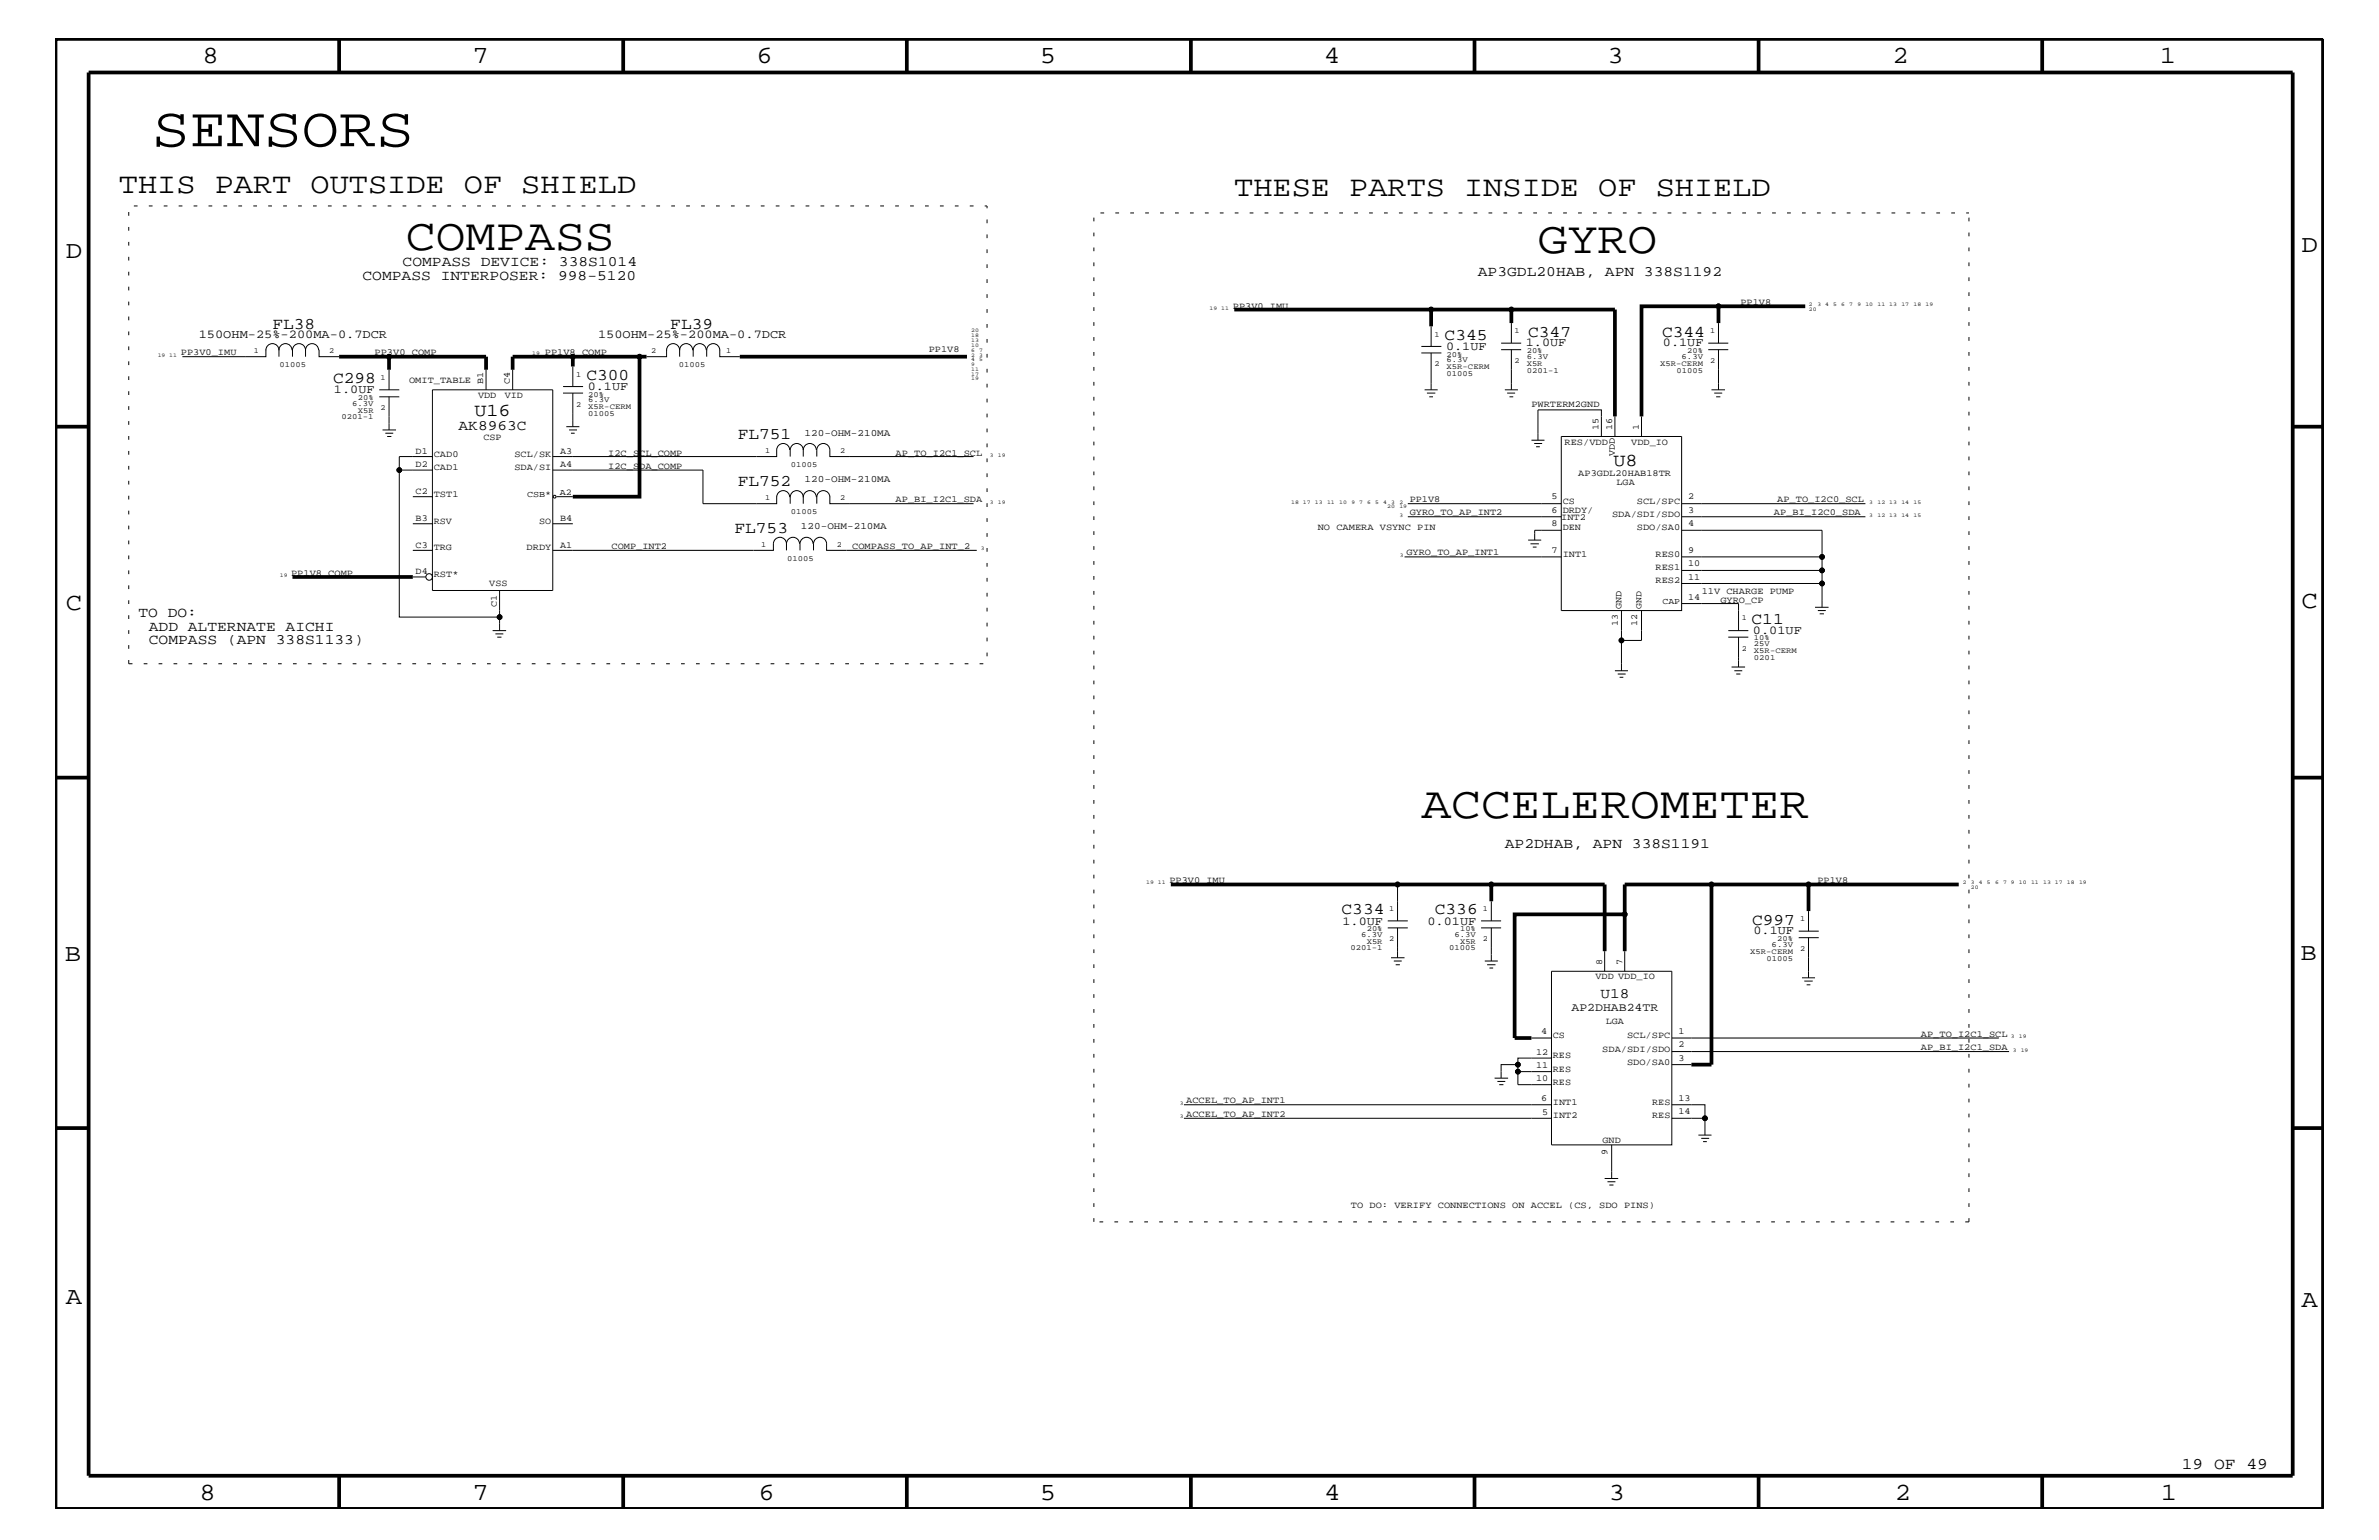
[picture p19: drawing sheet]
<svg xmlns="http://www.w3.org/2000/svg" width="432mm" height="279mm" viewBox="0 0 432 279" stroke-linecap="round" stroke-linejoin="round" font-family="sans-serif">
<defs><g id="words">
<text font-size="10.2" x="27.6" y="26.5">SENSORS</text>
<g font-size="8.2">
<text x="73.7" y="45.3">COMPASS</text>
<text x="279.1" y="45.9">GYRO</text>
<text x="258" y="148.4">ACCELEROMETER</text>
</g>
<g font-size="5.2">
<text x="21.6" y="35">THIS PART OUTSIDE OF SHIELD</text>
<text x="224" y="35.6">THESE PARTS INSIDE OF SHIELD</text>
</g>
<g font-size="4.5">
<text x="36.7" y="11.5">8</text>
<text x="85.8" y="11.5">7</text>
<text x="137.3" y="11.5">6</text>
<text x="188.7" y="11.5">5</text>
<text x="240.3" y="11.5">4</text>
<text x="291.8" y="11.5">3</text>
<text x="343.5" y="11.5">2</text>
<text x="392" y="11.5">1</text>
<text x="11.9" y="46.8">D</text>
<text x="417.7" y="45.7">D</text>
<text x="11.9" y="110.6">C</text>
<text x="417.7" y="110.3">C</text>
<text x="11.8" y="174.3">B</text>
<text x="417.6" y="174.2">B</text>
<text x="11.9" y="236.7">A</text>
<text x="417.7" y="237.1">A</text>
<text x="36.2" y="272.1">8</text>
<text x="85.8" y="272.1">7</text>
<text x="137.7" y="272.1">6</text>
<text x="188.7" y="272.1">5</text>
<text x="240.4" y="272.1">4</text>
<text x="292" y="272.1">3</text>
<text x="343.9" y="272.1">2</text>
<text x="392.2" y="272.1">1</text>
</g>
<g font-size="3.3">
<text x="86.1" y="75.6">U16</text>
<text x="292.9" y="84.5">U8</text>
</g>
<g font-size="3">
<text x="49.4" y="59.7">FL38</text>
<text x="121.7" y="59.7">FL39</text>
<text x="262.2" y="61.7">C345</text>
<text x="277.4" y="61.1">C347</text>
<text x="301.7" y="61.1">C344</text>
<text x="60.5" y="69.5">C298</text>
<text x="106.4" y="68.9">C300</text>
<text x="133.9" y="79.7">FL751</text>
<text x="133.9" y="88.2">FL752</text>
<text x="133.3" y="96.7">FL753</text>
<text x="317.9" y="113.1">C11</text>
<text x="243.5" y="165.9">C334</text>
<text x="260.4" y="165.9">C336</text>
<text x="318" y="167.8">C997</text>
<text x="396" y="266.5">19 OF 49</text>
</g>
<g font-size="2.6">
<text x="65.8" y="50.7">COMPASS INTERPOSER: 998-5120</text>
<text x="73.1" y="48.3">COMPASS DEVICE: 338S1014</text>
<text x="268.2" y="50.2">AP3GDL20HAB, APN 338S1192</text>
<text x="83.2" y="78">AK8963C</text>
<text x="25.1" y="112">TO DO:</text>
<text x="27" y="114.4">ADD ALTERNATE AICHI</text>
<text x="27" y="116.8">COMPASS (APN 338S1133)</text>
<text x="273.1" y="153.8">AP2DHAB, APN 338S1191</text>
<text x="290.5" y="181">U18</text>
</g>
<g font-size="2.2">
<text x="36.1" y="61.4">150OHM-25%-200MA-0.7DCR</text>
<text x="108.5" y="61.4">150OHM-25%-200MA-0.7DCR</text>
<text x="262.5" y="63.4">0.1UF</text>
<text x="276.9" y="62.9">1.0UF</text>
<text x="301.8" y="62.9">0.1UF</text>
<text x="60.6" y="71.3">1.0UF</text>
<text x="106.7" y="70.7">0.1UF</text>
<text x="318.2" y="115">0.01UF</text>
<text x="243.7" y="167.8">1.0UF</text>
<text x="259.1" y="167.8">0.01UF</text>
<text x="318.3" y="169.5">0.1UF</text>
</g>
<text font-size="2.1" x="285.2" y="183.5">AP2DHAB24TR</text>
<g font-size="1.8">
<text x="146.1" y="79">120-OHM-210MA</text>
<text x="146.1" y="87.5">120-OHM-210MA</text>
<text x="145.4" y="96">120-OHM-210MA</text>
</g>
<g font-size="1.7">
<text x="223.8" y="56">PP3V0_IMU</text>
<text x="315.9" y="55.3">PP1V8</text>
<text x="32.9" y="64.5">PP3V0_IMU</text>
<text x="68" y="64.5">PP3V0_COMP</text>
<text x="98.9" y="64.5">PP1V8_COMP</text>
<text x="168.6" y="63.9">PP1V8</text>
<text x="74.3" y="69.5">OMIT_TABLE</text>
<text x="87.7" y="69.6" transform="rotate(-90 87.7 69.6)">B1</text>
<text x="92.5" y="69.6" transform="rotate(-90 92.5 69.6)">C4</text>
<text x="86.8" y="72.2">VDD</text>
<text x="91.6" y="72.2">VID</text>
<text x="278" y="73.8">PWRTERM2GND</text>
<text x="75.4" y="82.4">D1</text>
<text x="78.7" y="82.8">CAD0</text>
<text x="87.8" y="79.9">CSP</text>
<text x="93.4" y="82.8">SCL/SK</text>
<text x="101.7" y="82.4">A3</text>
<text x="110.4" y="82.7">I2C_SCL_COMP</text>
<text x="162.6" y="82.7">AP_TO_I2C1_SCL</text>
<text x="284" y="80.7">RES/VDD</text>
<text x="290.2" y="78" transform="rotate(-90 290.2 78)">15</text>
<text x="292.6" y="78" transform="rotate(-90 292.6 78)">16</text>
<text x="293.1" y="82.7" transform="rotate(-90 293.1 82.7)">VDD</text>
<text x="296.1" y="80.7">VDD_IO</text>
<text x="297.4" y="78" transform="rotate(-90 297.4 78)">1</text>
<text x="75.4" y="89.7">C2</text>
<text x="75.4" y="84.8">D2</text>
<text x="78.7" y="85.3">CAD1</text>
<text x="93.4" y="85.3">SDA/SI</text>
<text x="101.7" y="84.8">A4</text>
<text x="110.4" y="85">I2C_SDA_COMP</text>
<text x="286.5" y="86.4">AP3GDL20HAB18TR</text>
<text x="293.4" y="88.1">LGA</text>
<text x="75.4" y="94.5">B3</text>
<text x="78.7" y="90.1">TST1</text>
<text x="78.7" y="95">RSV</text>
<text x="97.9" y="95">SO</text>
<text x="101.7" y="94.5">B4</text>
<text x="162.6" y="91.1">AP_BI_I2C1_SDA</text>
<text x="255.9" y="93.5">GYRO_TO_AP_INT2</text>
<text x="255.9" y="91.1">PP1V8</text>
<text x="281.6" y="95.4">8</text>
<text x="281.6" y="90.6">5</text>
<text x="281.6" y="93.1">6</text>
<text x="283.4" y="94.3">INT2</text>
<text x="283.6" y="91.4">CS</text>
<text x="283.6" y="93.2">DRDY/</text>
<text x="292.6" y="93.8">SDA/SDI/SDO</text>
<text x="297.1" y="91.4">SCL/SPC</text>
<text x="306.4" y="95.4">4</text>
<text x="306.4" y="93.1">3</text>
<text x="306.4" y="90.6">2</text>
<text x="322" y="93.5">AP_BI_I2C0_SDA</text>
<text x="322.6" y="91.1">AP_TO_I2C0_SCL</text>
<text x="75.4" y="99.3">C3</text>
<text x="78.7" y="99.9">TRG</text>
<text x="95.6" y="99.9">DRDY</text>
<text x="101.7" y="99.3">A1</text>
<text x="111" y="99.6">COMP_INT2</text>
<text x="154.7" y="99.6">COMPASS_TO_AP_INT_2</text>
<text x="239.2" y="96.2">NO CAMERA VSYNC PIN</text>
<text x="255.3" y="100.8">GYRO_TO_AP_INT1</text>
<text x="281.6" y="100.4">7</text>
<text x="283.6" y="101">INT1</text>
<text x="283.6" y="96.2">DEN</text>
<text x="297.1" y="96.2">SDO/SA0</text>
<text x="300.5" y="101">RES0</text>
<text x="306.4" y="100.4">9</text>
<text x="52.8" y="104.4">PP1V8_COMP</text>
<text x="75.4" y="104.2">D4</text>
<text x="78.7" y="104.7">RST*</text>
<text x="88.8" y="106.3">VSS</text>
<text x="300.5" y="105.9">RES2</text>
<text x="300.5" y="103.5">RES1</text>
<text x="306.4" y="105.2">11</text>
<text x="306.4" y="102.7">10</text>
<text x="308.9" y="107.7">11V CHARGE PUMP</text>
<text x="90.2" y="110.1" transform="rotate(-90 90.2 110.1)">C1</text>
<text x="293.6" y="113.7" transform="rotate(-90 293.6 113.7)">13</text>
<text x="294.3" y="110.5" transform="rotate(-90 294.3 110.5)">GND</text>
<text x="297.2" y="113.7" transform="rotate(-90 297.2 113.7)">12</text>
<text x="306.4" y="108.8">14</text>
<text x="312.3" y="109.3">GYRO_CP</text>
<text x="212.3" y="160.2">PP3V0_IMU</text>
<text x="329.9" y="160.2">PP1V8</text>
<text x="289.6" y="177.7">VDD VDD_IO</text>
<text x="290.8" y="175" transform="rotate(-90 290.8 175)">8</text>
<text x="294.5" y="175" transform="rotate(-90 294.5 175)">7</text>
<text x="291.5" y="185.9">LGA</text>
<text x="278.8" y="191.4">12</text>
<text x="279.7" y="187.6">4</text>
<text x="281.9" y="192">RES</text>
<text x="281.9" y="188.3">CS</text>
<text x="290.8" y="190.8">SDA/SDI/SDO</text>
<text x="295.3" y="188.3">SCL/SPC</text>
<text x="304.6" y="187.6">1</text>
<text x="304.6" y="190">2</text>
<text x="348.7" y="188.1">AP_TO_I2C1_SCL</text>
<text x="348.7" y="190.5">AP_BI_I2C1_SDA</text>
<text x="278.8" y="193.7">11</text>
<text x="278.8" y="196.2">10</text>
<text x="281.9" y="194.4">RES</text>
<text x="281.9" y="196.8">RES</text>
<text x="295.3" y="193.2">SDO/SA0</text>
<text x="304.6" y="192.5">3</text>
<text x="215.3" y="200.2">ACCEL_TO_AP_INT1</text>
<text x="215.3" y="202.6">ACCEL_TO_AP_INT2</text>
<text x="279.7" y="199.8">6</text>
<text x="279.9" y="202.3">5</text>
<text x="281.9" y="202.9">INT2</text>
<text x="281.9" y="200.4">INT1</text>
<text x="299.9" y="202.9">RES</text>
<text x="299.9" y="200.4">RES</text>
<text x="304.6" y="202.1">14</text>
<text x="304.6" y="199.8">13</text>
<text x="290.9" y="207.5">GND</text>
<text x="291.8" y="209.5" transform="rotate(-90 291.8 209.5)">9</text>
<text x="245.2" y="219.2">TO DO: VERIFY CONNECTIONS ON ACCEL (CS, SDO PINS)</text>
</g>
<g font-size="1.6">
<text x="101.6" y="89.8">A2</text>
<text x="95.7" y="90.1">CSB*</text>
<text x="297.9" y="110.5" transform="rotate(-90 297.9 110.5)">GND</text>
<text x="301.8" y="109.5">CAP</text>
</g>
<g font-size="1.4">
<text x="46.1" y="64">1</text>
<text x="59.8" y="64">2</text>
<text x="118.2" y="64">2</text>
<text x="131.8" y="64">1</text>
<text x="260.4" y="61.1">1</text>
<text x="262.6" y="65.7">6.3V</text>
<text x="262.6" y="64.7">20%</text>
<text x="274.9" y="65.9">2</text>
<text x="274.9" y="60.4">1</text>
<text x="277.1" y="64">20%</text>
<text x="277.1" y="65.1">6.3V</text>
<text x="305.2" y="65.1">6.3V</text>
<text x="306.2" y="64">20%</text>
<text x="310.4" y="65.9">2</text>
<text x="310.4" y="60.4">1</text>
<text x="50.8" y="66.7">01005</text>
<text x="69.1" y="68.9">1</text>
<text x="104.6" y="68.4">1</text>
<text x="106.8" y="72">20%</text>
<text x="123.2" y="66.7">01005</text>
<text x="260.4" y="66.5">2</text>
<text x="262.6" y="68.2">01005</text>
<text x="262.6" y="67">X5R-CERM</text>
<text x="277.1" y="66.4">X5R</text>
<text x="277.1" y="67.6">0201-1</text>
<text x="301.3" y="66.4">X5R-CERM</text>
<text x="304.3" y="67.6">01005</text>
<text x="62" y="76.1">0201-1</text>
<text x="63.9" y="73.7">6.3V</text>
<text x="64.9" y="72.6">20%</text>
<text x="64.9" y="74.9">X5R</text>
<text x="69.1" y="74.4">2</text>
<text x="104.6" y="73.8">2</text>
<text x="106.8" y="74.3">X5R-CERM</text>
<text x="106.8" y="73">6.3V</text>
<text x="106.8" y="75.5">01005</text>
<text x="138.9" y="82.2">1</text>
<text x="152.5" y="82.2">2</text>
<text x="143.6" y="84.8">01005</text>
<text x="138.9" y="90.7">1</text>
<text x="143.6" y="93.3">01005</text>
<text x="152.5" y="90.7">2</text>
<text x="138.2" y="99.3">1</text>
<text x="142.9" y="101.8">01005</text>
<text x="151.9" y="99.3">2</text>
<text x="316.1" y="112.6">1</text>
<text x="316.1" y="118.1">2</text>
<text x="318.3" y="117.3">25V</text>
<text x="318.3" y="116.2">10%</text>
<text x="318.3" y="119.7">0201</text>
<text x="318.3" y="118.5">X5R-CERM</text>
<text x="252.1" y="165.3">1</text>
<text x="269.2" y="165.3">1</text>
<text x="326.7" y="167.1">1</text>
<text x="245.1" y="172.4">0201-1</text>
<text x="247.1" y="170">6.3V</text>
<text x="248.1" y="168.9">20%</text>
<text x="248.1" y="171.2">X5R</text>
<text x="252.1" y="170.7">2</text>
<text x="263.1" y="172.4">01005</text>
<text x="264" y="170">6.3V</text>
<text x="265" y="171.2">X5R</text>
<text x="265" y="168.9">10%</text>
<text x="269.2" y="170.7">2</text>
<text x="317.7" y="173.1">X5R-CERM</text>
<text x="321.6" y="171.8">6.3V</text>
<text x="322.6" y="170.7">20%</text>
<text x="326.7" y="172.6">2</text>
<text x="320.6" y="174.3">01005</text>
</g>
<g font-size="1">
<text x="219.5" y="56.2">19 11</text>
<text x="328.3" y="56.5">20</text>
<text x="328.3" y="55.6">2</text>
<text x="329.9" y="55.6">3</text>
<text x="331.3" y="55.6">4</text>
<text x="332.7" y="55.6">5</text>
<text x="334.2" y="55.6">6</text>
<text x="335.6" y="55.6">7</text>
<text x="337.1" y="55.6">9</text>
<text x="338.6" y="55.6">10</text>
<text x="340.8" y="55.6">11 13</text>
<text x="345.1" y="55.6">17</text>
<text x="347.3" y="55.6">18</text>
<text x="349.5" y="55.6">19</text>
<text x="28.6" y="64.7">19 11</text>
<text x="96.6" y="64.5">19</text>
<text x="176.3" y="64.7">2</text>
<text x="176.3" y="65.6">4</text>
<text x="176.3" y="63.8">6</text>
<text x="176.3" y="62.9">10</text>
<text x="176.3" y="62.1">13</text>
<text x="176.3" y="61.2">18</text>
<text x="176.3" y="60.3">20</text>
<text x="177.7" y="64.7">3</text>
<text x="177.7" y="65.6">5</text>
<text x="177.7" y="63.8">7</text>
<text x="176.3" y="66.4">9</text>
<text x="176.3" y="67.3">11</text>
<text x="176.3" y="68.2">17</text>
<text x="176.3" y="69">19</text>
<text x="179.7" y="82.8">3</text>
<text x="181.1" y="82.8">19</text>
<text x="179.7" y="91.4">3</text>
<text x="181.1" y="91.4">19</text>
<text x="234.4" y="91.4">18 17</text>
<text x="238.7" y="91.4">13</text>
<text x="240.9" y="91.4">11</text>
<text x="243.1" y="91.4">10</text>
<text x="245.3" y="91.4">9</text>
<text x="246.7" y="91.4">7</text>
<text x="248.2" y="91.4">6</text>
<text x="249.6" y="91.4">5</text>
<text x="251" y="91.4">4</text>
<text x="251.8" y="92.2">20</text>
<text x="252.5" y="91.4">3</text>
<text x="254" y="92.2">19</text>
<text x="254" y="91.4">2</text>
<text x="254" y="93.8">3</text>
<text x="339.3" y="93.8">3</text>
<text x="339.3" y="91.4">3</text>
<text x="340.8" y="91.4">12 13</text>
<text x="340.8" y="93.8">12 13</text>
<text x="345.1" y="91.4">14</text>
<text x="345.1" y="93.8">14</text>
<text x="347.3" y="91.4">15</text>
<text x="347.3" y="93.8">15</text>
<text x="178.1" y="99.9">3</text>
<text x="254.1" y="101">3</text>
<text x="50.8" y="104.7">19</text>
<text x="208" y="160.5">19 11</text>
<text x="356.3" y="160.5">2</text>
<text x="357.7" y="160.5">3</text>
<text x="357.7" y="161.3">20</text>
<text x="359.2" y="160.5">4</text>
<text x="360.6" y="160.5">5</text>
<text x="362.1" y="160.5">6</text>
<text x="363.6" y="160.5">7</text>
<text x="365" y="160.5">9</text>
<text x="366.4" y="160.5">10</text>
<text x="368.6" y="160.5">11</text>
<text x="370.8" y="160.5">13 17</text>
<text x="375.2" y="160.5">18</text>
<text x="377.4" y="160.5">19</text>
<text x="365" y="188.3">3</text>
<text x="365.3" y="190.8">3</text>
<text x="366.4" y="188.3">19</text>
<text x="366.8" y="190.8">19</text>
<text x="214.1" y="200.4">3</text>
<text x="214.1" y="202.9">3</text>
</g>
</g></defs>
<g fill="none" stroke="#000" stroke-width=".18">
<path d="M259.8 59.2v3.7M274.3 58.6v3.7M311.9 58.6v3.7M48.3 63.4v1.3h-15.2M48.3 63.5a1.19 1.19 0 0 1 1.1-1.2 1.19 1.19 0 0 1 1.2 1.2 1.19 1.19 0 0 1 1.2-1.2 1.19 1.19 0 0 1 1.2 1.2M50.6 63.4v1.3M53.1 63.5a1.19 1.19 0 0 1 1.2-1.2 1.19 1.19 0 0 1 1.2 1.2 1.19 1.19 0 0 1 1.1-1.2 1.19 1.19 0 0 1 1.2 1.2M53.1 63.4v1.3M55.5 63.4v1.3M57.9 63.4v1.3h3.7M68.8 70.7h3.7M68.8 72h3.7"/>
<path d="M69.4 78h2.5M69.9 78.6h1.5M70.3 79.2h.7M70.6 67.1v3.6M70.6 72v6M78.5 70.7h21.8v36.4h-21.8zM88.2 67.1v3.6M93 67.1v3.6M102.2 71.3h3.6M102.2 70.1h3.6M102.8 77.4h2.4M103.3 78h1.4"/>
<path d="M103.6 78.6h.7M104 66.5v3.6M104 71.3v6.1M121 63.5a1.19 1.19 0 0 1 1.2-1.2 1.19 1.19 0 0 1 1.2 1.2 1.19 1.19 0 0 1 1.1-1.2 1.19 1.19 0 0 1 1.2 1.2M121 63.4v1.3h-3.7M123.4 63.4v1.3M125.8 63.5a1.19 1.19 0 0 1 1.2-1.2 1.19 1.19 0 0 1 1.2 1.2M125.8 63.4v1.3M128.3 63.5a1.19 1.19 0 0 1 1.2-1.2 1.19 1.19 0 0 1 1.1 1.2M128.3 63.4v1.3M130.6 63.4v1.3h3.7M258 64h3.6"/>
<path d="M258 62.9h3.6M258.6 70.7h2.3M259 71.3h1.5M259.4 72h.7M259.8 64v6.7M272.5 63.4h3.6M272.5 62.3h3.6M273.1 70.7h2.4M273.6 71.3h1.4M274 72h.7M274.3 63.4v7.3M278 79.9h2.3"/>
<path d="M283.4 79.2h21.8v31.6h-21.8zM290.7 79.2v-4.8h-11.6v5.5M293.1 75.6v3.6M297.9 75.6v3.6M310 63.4h3.7M310 62.3h3.7M310.6 70.7h2.5M311.2 71.3h1.4M311.5 72h.8M311.9 63.4v7.3M74.9 90.1h3.6M74.9 95h3.6"/>
<path d="M74.9 99.9h3.6M78.5 85.3h-6v26.7h18.2v-4.9M78.5 82.8h-6v2.5M100.3 85.3h27.3v6.1h13.4v-1.3M100.3 95h3.7M101 90.1h3M141 90.2a1.19 1.19 0 0 1 1.2-1.2 1.19 1.19 0 0 1 1.1 1.2M142.7 98.7a1.19 1.19 0 0 0-1.1-1.2 1.19 1.19 0 0 0-1.2 1.2v1.2h-40.1M142.7 98.7a1.19 1.19 0 0 1 1.2-1.2 1.19 1.19 0 0 1 1.2 1.2M142.7 98.7v1.2M143.3 81.6a1.19 1.19 0 0 0-1.1-1.1 1.19 1.19 0 0 0-1.2 1.1v1.2h-40.7M143.4 90.2a1.19 1.19 0 0 1 1.2-1.2 1.19 1.19 0 0 1 1.2 1.2 1.19 1.19 0 0 1 1.2-1.2 1.19 1.19 0 0 1 1.2 1.2"/>
<path d="M143.4 90.1v1.3M145.8 81.6a1.19 1.19 0 0 0-1.2-1.1 1.19 1.19 0 0 0-1.2 1.1v1.2M145.8 81.6a1.19 1.19 0 0 1 1.2-1.1 1.19 1.19 0 0 1 1.2 1.1M145.8 81.6v1.2M145.8 90.1v1.3M147.6 98.7a1.19 1.19 0 0 0-1.2-1.2 1.19 1.19 0 0 0-1.2 1.2v1.2M147.7 99.9v-1.2a1.19 1.19 0 0 1 1.1-1.2 1.19 1.19 0 0 1 1.2 1.2v1.2h27.3M148.3 82.8v-1.2a1.19 1.19 0 0 1 1.1-1.1 1.19 1.19 0 0 1 1.2 1.1v1.2h26.1M148.3 90.2a1.19 1.19 0 0 1 1.1-1.2 1.19 1.19 0 0 1 1.2 1.2M148.3 90.1v1.3M150.6 90.1v1.3h26.1M255.5 91.4h27.9"/>
<path d="M255.5 93.8h27.9M277.4 98h2.3M277.8 98.7h1.5M278.2 99.3h.7M278.5 80.5h1.4M278.8 81.1h.7M283.4 96.2h-4.8v1.8M305.2 96.2h25.5v4.8M305.2 91.4h33.4M305.2 93.8h33.4M74.9 104.7h2.4M89.4 114.4h2.5"/>
<path d="M89.9 115h1.5M90.3 115.6h.7M90.7 112v2.4M254.9 101h28.5M294.3 110.8v10.9M297.9 110.8v5.4h-3.6M305.2 101h25.5v4.9M305.2 109.5h10.4v4.9M305.2 105.9h25.5M305.2 103.5h25.5M313.7 115.6h3.6M313.7 114.4h3.6"/>
<path d="M315.6 115.6v5.4M329.4 110.2h2.5M329.9 110.8h1.5M330.3 111.4h.7M330.7 105.9v4.3M293.1 121.7h2.4M293.6 122.3h1.5M294 122.9h.6M314.3 121h2.4M314.8 121.7h1.4M315.1 122.3h.8M251.9 168.3h3.6"/>
<path d="M251.9 167.1h3.6M252.5 173.8h2.4M253 174.4h1.4M253.3 175h.8M253.7 160.5v6.6M253.7 168.3v5.5M268.8 168.3h3.7M268.8 167.1h3.7M269.5 174.4h2.4M269.9 175h1.5M270.3 175.6h.7M270.7 163.5v3.6"/>
<path d="M270.7 168.3v6.1M281.6 176.2h21.8v31.5h-21.8zM291.3 172.6v3.6M294.9 172.6v3.6M326.5 170.1h3.6M326.5 168.9h3.6M327.1 177.4h2.3M327.5 178h1.5M327.9 178.7h.7M328.3 165.3v3.6M328.3 170.1v7.3M271.3 195.6h2.4"/>
<path d="M271.8 196.2h1.4M272.1 196.8h.8M275.5 194.4v2.4h6.1M278 188.3h3.6M281.6 194.4h-6.1v-1.2h-3v2.4M281.6 192h-6.1v1.2M303.4 188.3h59.4M303.4 193.2h3.6M303.4 190.8h61.3M214.9 202.9h66.7M214.9 200.4h66.7M291.3 213.8h2.4"/>
<path d="M291.8 214.4h1.4M292.1 215h.8M292.5 207.7v6.1M303.4 202.9h6.1v3M303.4 200.4h6.1v2.5M308.3 205.9h2.3M308.8 206.5h1.4M309.1 207.1h.7"/>
<circle cx="259.8" cy="56.2" r=".42"/>
<circle cx="274.3" cy="56.2" r=".42"/>
<circle cx="311.9" cy="55.6" r=".42"/>
<circle cx="70.6" cy="64.7" r=".42"/>
<circle cx="104" cy="64.7" r=".42"/>
<circle cx="116.1" cy="64.7" r=".42"/>
<circle cx="72.5" cy="85.3" r=".42"/>
<circle cx="100.7" cy="90.1" r=".25"/>
<circle cx="77.9" cy="104.7" r=".59"/>
<circle cx="90.7" cy="112" r=".42"/>
<circle cx="294.3" cy="116.2" r=".42"/>
<circle cx="330.7" cy="105.9" r=".42"/>
<circle cx="330.7" cy="103.5" r=".42"/>
<circle cx="330.7" cy="101" r=".42"/>
<circle cx="253.7" cy="160.5" r=".42"/>
<circle cx="270.7" cy="160.5" r=".42"/>
<circle cx="294.9" cy="165.9" r=".42"/>
<circle cx="310.6" cy="160.5" r=".42"/>
<circle cx="328.3" cy="160.5" r=".42"/>
<circle cx="275.5" cy="193.2" r=".42"/>
<circle cx="275.5" cy="194.4" r=".42"/>
<circle cx="309.5" cy="202.9" r=".42"/>
</g>
<g fill="none" stroke="#000" stroke-width=".68" stroke-linecap="butt">
<path d="M10.1 7.1h411.5v266.7h-411.5zM16.1 13.2h400v254.5h-400zM61.6 7.1v6.1M113.1 7.1v6.1M164.6 7.1v6.1M216.2 7.1v6.1M267.6 7.1v6.1M319.2 7.1v6.1M370.7 7.1v6.1M224 56.2h35.8v3M259.8 56.2h33.3v19.4M274.3 56.2v2.4"/>
<path d="M311.9 55.6v3M327.7 55.6h-29.8v20M10.1 77.4h6M61.6 64.7h9v2.4M70.6 64.7h17.6v2.4M104 64.7h-11v2.4M116.1 64.7h-12.1v1.8M117.3 64.7h-1.2v25.4h-12.1M134.3 64.7h41.2M416.1 77.4h5.5M53.1 104.7h21.8M10.1 141.1h6"/>
<path d="M416.1 141.1h5.5M212.5 160.5h78.8v12.1M270.7 160.5v3M294.9 172.6v-6.7h-20v22.4h3.1M310.6 160.5v32.7h-3.6M328.3 160.5v4.8M355.5 160.5h-60.6v5.4M10.1 204.7h6M416.1 204.7h5.5M61.6 267.7v6.1M113.1 267.7v6.1M164.6 267.7v6.1"/>
<path d="M216.2 268v5.8M267.6 267.7v6.1M319.2 267.7v6.1M370.7 267.7v6.1"/>
</g>
<path d="M23.4 120.4h155.8v-83M23.4 120.4v-83h155.8M198.5 221.7v-183.1h158.9M357.4 221.7h-158.9M357.4 221.7v-183.1" fill="none" stroke="#000" stroke-width=".18" stroke-dasharray=".7 2" stroke-linecap="butt"/>
<g fill="#000">
<circle cx="259.8" cy="56.2" r=".42"/>
<circle cx="274.3" cy="56.2" r=".42"/>
<circle cx="311.9" cy="55.6" r=".42"/>
<circle cx="70.6" cy="64.7" r=".42"/>
<circle cx="104" cy="64.7" r=".42"/>
<circle cx="116.1" cy="64.7" r=".42"/>
<circle cx="72.5" cy="85.3" r=".42"/>
<circle cx="90.7" cy="112" r=".42"/>
<circle cx="294.3" cy="116.2" r=".42"/>
<circle cx="330.7" cy="105.9" r=".42"/>
<circle cx="330.7" cy="103.5" r=".42"/>
<circle cx="330.7" cy="101" r=".42"/>
<circle cx="253.7" cy="160.5" r=".42"/>
<circle cx="270.7" cy="160.5" r=".42"/>
<circle cx="294.9" cy="165.9" r=".42"/>
<circle cx="310.6" cy="160.5" r=".42"/>
<circle cx="328.3" cy="160.5" r=".42"/>
<circle cx="275.5" cy="193.2" r=".42"/>
<circle cx="275.5" cy="194.4" r=".42"/>
<circle cx="309.5" cy="202.9" r=".42"/>
</g>
<use href="#words"/>
</svg>
